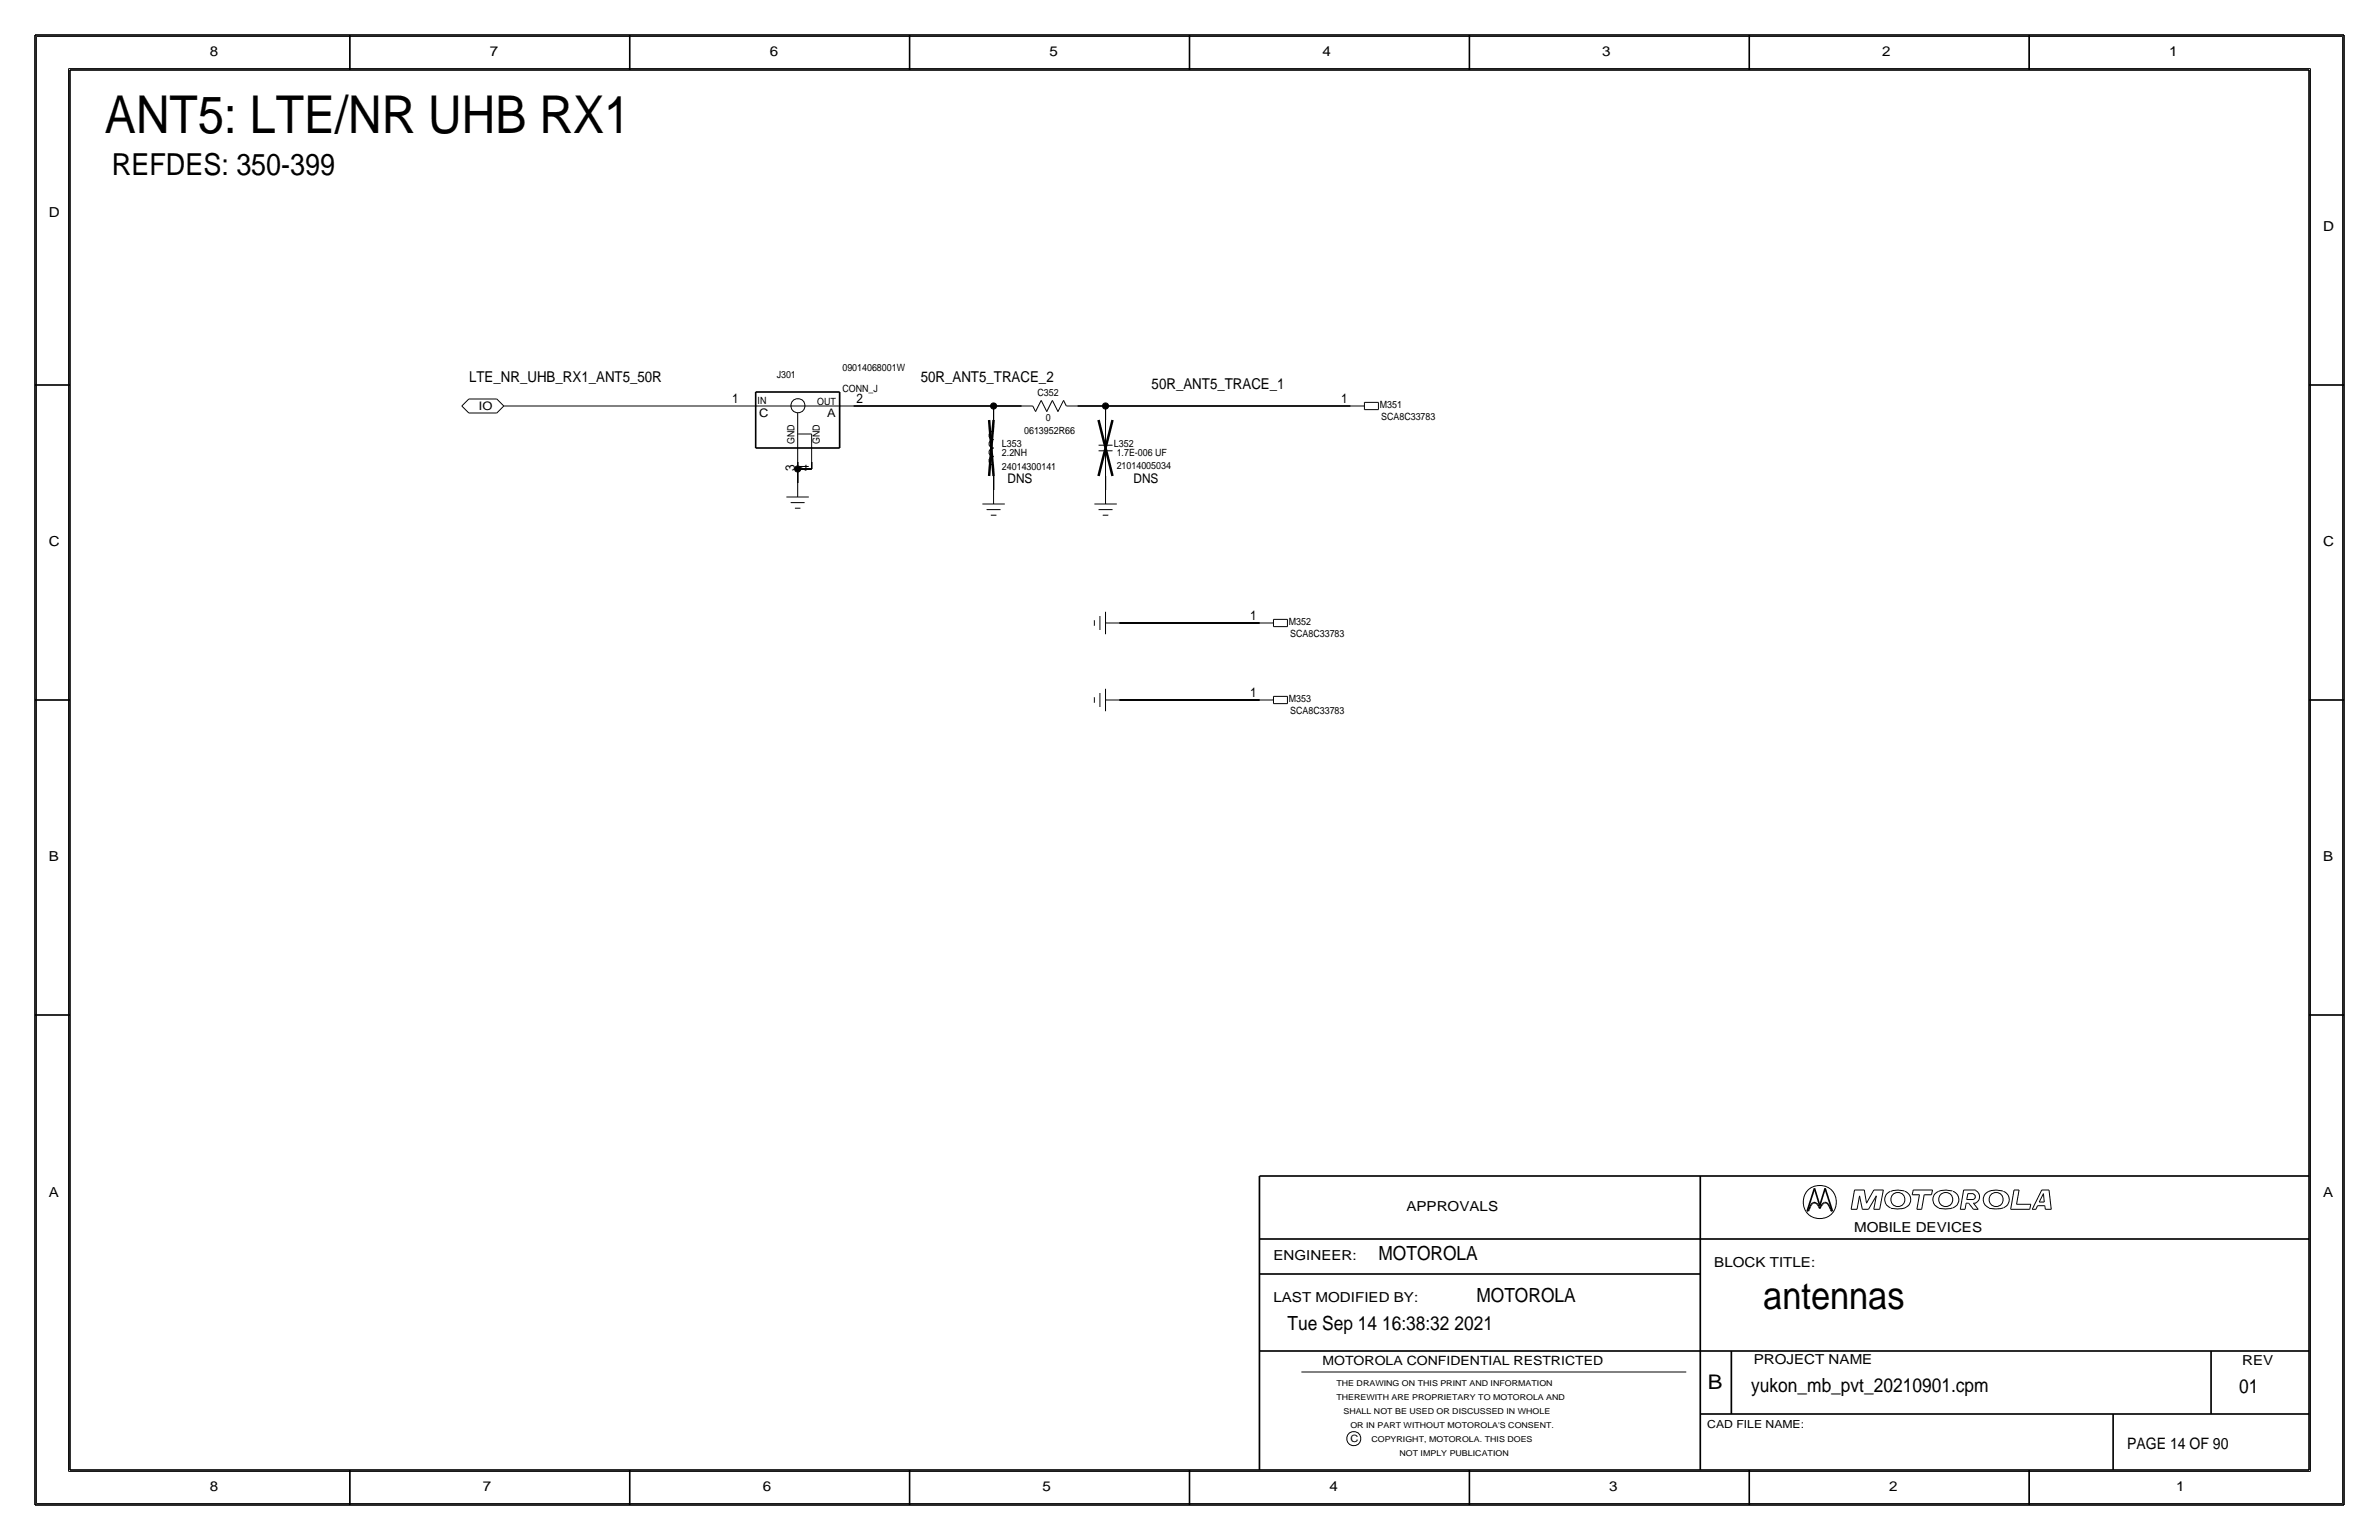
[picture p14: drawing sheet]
<svg xmlns="http://www.w3.org/2000/svg" width="432mm" height="279mm" viewBox="0 0 432 279" stroke-linecap="round" stroke-linejoin="round" font-family="sans-serif">
<defs><g id="words">
<text font-size="9.5" x="19" y="24.1">ANT5: LTE/NR UHB RX1</text>
<text font-size="7" x="320" y="237.5">antennas</text>
<text font-size="5.5" x="20.3" y="31.8">REFDES: 350-399</text>
<text font-size="3.7" x="310" y="252.1">B</text>
<g font-size="3.5">
<text x="250.2" y="228.6">MOTOROLA</text>
<text x="268" y="236.2">MOTOROLA</text>
<text x="233.7" y="241.3">Tue Sep 14 16:38:32 2021</text>
<text x="317.9" y="252.6">yukon_mb_pvt_20210901.cpm</text>
<text x="406.4" y="252.7">01</text>
</g>
<text font-size="2.9" x="386.1" y="262.9">PAGE 14 OF 90</text>
<g font-size="2.7">
<text x="85.1" y="69.3">LTE_NR_UHB_RX1_ANT5_50R</text>
<text x="167.1" y="69.3">50R_ANT5_TRACE_2</text>
<text x="209" y="70.6">50R_ANT5_TRACE_1</text>
</g>
<g font-size="2.5">
<text x="38.1" y="10.2">8</text>
<text x="88.9" y="10.2">7</text>
<text x="139.7" y="10.2">6</text>
<text x="190.5" y="10.2">5</text>
<text x="240" y="10.2">4</text>
<text x="290.8" y="10.2">3</text>
<text x="341.6" y="10.2">2</text>
<text x="393.7" y="10.2">1</text>
<text x="8.9" y="39.4">D</text>
<text x="421.6" y="41.9">D</text>
<text x="8.9" y="99.1">C</text>
<text x="421.6" y="99.1">C</text>
<text x="8.9" y="156.2">B</text>
<text x="421.6" y="156.2">B</text>
<text x="8.9" y="217.2">A</text>
<text x="255.3" y="219.7">APPROVALS</text>
<text x="421.6" y="217.2">A</text>
<text x="336.5" y="223.5">MOBILE DEVICES</text>
<text x="231.1" y="228.6">ENGINEER:</text>
<text x="311.1" y="229.9">BLOCK TITLE:</text>
<text x="231.1" y="236.2">LAST MODIFIED BY:</text>
<text x="318.3" y="247.5">PROJECT NAME</text>
<text x="407" y="247.6">REV</text>
<text x="38.1" y="270.5">8</text>
<text x="87.6" y="270.5">7</text>
<text x="138.4" y="270.5">6</text>
<text x="189.2" y="270.5">5</text>
<text x="241.3" y="270.5">4</text>
<text x="292.1" y="270.5">3</text>
<text x="342.9" y="270.5">2</text>
<text x="395" y="270.5">1</text>
</g>
<g font-size="2.4">
<text x="132.9" y="73.2">1</text>
<text x="155.4" y="73.2">2</text>
<text x="243.4" y="73.2">1</text>
<text x="144.3" y="85.5" transform="rotate(-90 144.3 85.5)">3</text>
<text x="146.8" y="85.5" transform="rotate(-90 146.8 85.5)">4</text>
<text x="182.9" y="87.6">DNS</text>
<text x="205.7" y="87.6">DNS</text>
<text x="226.9" y="112.5">1</text>
<text x="226.9" y="126.5">1</text>
</g>
<text font-size="2.3" x="240" y="247.6">MOTOROLA CONFIDENTIAL RESTRICTED</text>
<g font-size="2.1">
<text x="86.9" y="74.4">IO</text>
<text x="137.8" y="75.7">C</text>
<text x="150.2" y="75.7">A</text>
</g>
<text font-size="2" x="309.9" y="259.1">CAD FILE NAME:</text>
<g font-size="1.8">
<text x="141" y="68.6">J301</text>
<text x="152.9" y="71.1">CONN_J</text>
<text x="152.9" y="67.3">09014068001W</text>
<text x="188.3" y="71.9">C352</text>
<text x="137.5" y="73.4">IN</text>
<text x="148.3" y="73.4">OUT</text>
<text x="189.8" y="76.3">0</text>
<text x="250.4" y="74.1">M351</text>
<text x="250.7" y="76.2">SCA8C33783</text>
<text x="144.2" y="80.6" transform="rotate(-90 144.2 80.6)">GND</text>
<text x="148.8" y="80.6" transform="rotate(-90 148.8 80.6)">GND</text>
<text x="181.9" y="81.1">L353</text>
<text x="181.9" y="82.8">2.2NH</text>
<text x="185.9" y="78.7">0613952R66</text>
<text x="202.2" y="81.1">L352</text>
<text x="202.7" y="82.8">1.7E-006 UF</text>
<text x="181.9" y="85.3">24014300141</text>
<text x="202.7" y="85.1">21014005034</text>
<text x="233.9" y="113.4">M352</text>
<text x="234.2" y="115.6">SCA8C33783</text>
<text x="233.9" y="127.4">M353</text>
<text x="234.2" y="129.5">SCA8C33783</text>
<text x="245.1" y="261.6">C</text>
</g>
<g font-size="1.5">
<text x="242.6" y="251.5">THE DRAWING ON THIS PRINT AND INFORMATION</text>
<text x="242.6" y="254">THEREWITH ARE PROPRIETARY TO MOTOROLA AND</text>
<text x="243.8" y="256.5">SHALL NOT BE USED OR DISCUSSED IN WHOLE</text>
<text x="245.1" y="259.1">OR IN PART WITHOUT MOTOROLA'S CONSENT.</text>
<text x="248.9" y="261.6">COPYRIGHT, MOTOROLA. THIS DOES</text>
<text x="254" y="264.2">NOT IMPLY PUBLICATION</text>
</g>
</g></defs>
<!-- layer: Nets -->
<g fill="none" stroke="#000" stroke-width=".18">
<path d="M92.7 73.7h41.9zM154.9 73.7h25.4zM180.3 73.7h5.1zM180.3 73.7v2.5zM195.6 73.7h5.1zM200.7 73.7v2.5zM200.7 73.7h44.4zM144.8 85.1v2.5zM144.8 83.8v1.3zM144.8 85.1h2.5zM147.3 83.8v1.3zM180.3 86.4v2.5z"/>
<path d="M200.7 86.4v2.5zM203.2 113h25.4zM203.2 127h25.4z"/>
</g>
<g fill="#000" stroke="#000" stroke-width=".18">
<circle cx="180.3" cy="73.7" r=".56"/>
<circle cx="200.7" cy="73.7" r=".56"/>
<circle cx="144.8" cy="85.1" r=".56"/>
</g>
<!-- layer: Components -->
<g fill="none" stroke="#000" stroke-width=".18">
<path d="M83.8 73.7l1.3 1.2zM85.1 72.4l-1.3 1.3zM85.1 74.9h5.1zM85.1 72.4h5.1zM90.2 72.4l1.2 1.3zM91.4 73.7h1.3zM91.4 73.7l-1.2 1.2zM134.6 73.7h20.3zM144.8 74.9v8.9zM144.8 78.7h2.5zM147.3 78.7v5.1zM180.3 76.2v2z"/>
<path d="M180.3 78.3a.74 .74 0 0 0-.8 .7 .74 .74 0 0 0 .8 .8M180.3 79.8a.74 .74 0 0 0-.8 .7 .74 .74 0 0 0 .8 .8M185.4 73.7h2.1zM187.5 73.7l.5 1zM189 72.6l-1 2.1zM189 72.6l1 2.1zM191 72.6l1 2.1zM191 72.6l-1 2.1zM193 72.6l-1 2.1zM193 72.6l.5 1.1zM193.5 73.7h2.1zM200.7 76.2v4.6z"/>
<path d="M245.1 73.7h2.5zM247.6 73v1.3zM247.6 73h2.6zM247.7 74.3h2.5zM250.2 73v1.3zM142.7 90.2h4.1zM143.5 91.2h2.5zM144.3 92.2h1zM144.8 87.6v2.6zM178.3 91.4h4.1zM179.1 92.5h2.5zM179.8 93.5h1z"/>
<path d="M180.3 84.3v2.1zM180.3 88.9v2.5zM180.3 81.3a.74 .74 0 0 0-.8 .8 .74 .74 0 0 0 .8 .7M180.3 82.9a.74 .74 0 0 0-.8 .7 .74 .74 0 0 0 .8 .7M198.6 91.4h4.1zM199.4 81.8h2.5zM199.4 80.8h2.5zM199.4 92.5h2.5zM200.2 93.5h1zM200.7 81.8v4.6zM200.7 88.9v2.5zM198.6 112.5v1z"/>
<path d="M199.6 111.8v2.5zM200.7 113h2.5zM200.7 111v4.1zM228.6 113h2.5zM231.1 112.4v1.3zM231.1 112.4h2.6zM231.1 113.7h2.6zM233.7 112.4v1.3zM198.6 126.5v1zM199.6 125.7v2.6zM200.7 127h2.5zM200.7 125v4z"/>
<path d="M228.6 127h2.5zM231.1 126.3v1.4zM231.1 126.3h2.6zM231.1 127.7h2.6zM233.7 126.3v1.4z"/>
<circle cx="144.8" cy="73.6" r="1.28"/>
</g>
<path d="M137.2 71.1v10.2zM137.2 71.1h15.2zM152.4 71.1v10.2zM137.2 81.3h15.2z" fill="none" stroke="#000" stroke-width=".3"/>
<path d="M179.5 76.2l.8 10.2zM180.3 76.2l-.8 10.2zM199.4 76.2l2.5 10.2zM201.9 76.2l-2.5 10.2z" fill="none" stroke="#000" stroke-width=".45"/>
<!-- layer: Page Border and Title Block -->
<g fill="none" stroke="#000" stroke-width=".3">
<path d="M6.3 6.4v266.7zM6.4 6.4h419zM12.7 12.7h406.4zM12.7 12.7v254zM63.5 6.4v6.3zM114.3 6.4v6.3zM165.1 6.4v6.3zM215.9 6.3v6.4zM266.7 6.4v6.3zM317.5 6.4v6.3zM368.3 6.4v6.3zM419.1 12.7v254z"/>
<path d="M425.4 6.4v266.7zM6.3 69.8h6.4zM419.1 69.8h6.3zM6.3 127h6.4zM419.1 127h6.3zM6.3 184.1h6.4zM419.1 184.1h6.3zM228.6 213.4v53.3zM228.6 213.4h190.5zM308.6 213.4v53.3zM328 219.7h.2zM328.4 219.4l-.2 .3z"/>
<path d="M328.6 218.8l-.2 .6zM328.8 218.5l-.2 .3zM329 218.3l.2-.1zM329 218.3l-.2 .2zM329.2 218.2h.2zM329.3 215.6l-1.3 4.1zM329.3 215.6l1 3.1zM329.4 218.2l.2 .1zM329.6 218.3l.3 .2zM329.9 218.5l.2 .3zM330.1 218.8l.2 .5zM330.5 218.8l-.2 .5z"/>
<path d="M330.8 218.5l-.3 .3zM331 218.3l-.2 .2zM331 218.3l.2-.1zM331.2 218.2h.2zM331.3 215.6l1.3 4.1zM331.3 215.6l-1 3.1zM331.4 218.2l.2 .1zM331.6 218.3l.2 .2zM331.8 218.5l.2 .3zM332 218.8l.3 .6zM332.3 219.4l.1 .3zM332.4 219.7h.2z"/>
<path d="M228.6 231.1h80zM228.6 224.8h190.5zM228.6 245.1h190.5zM308.6 256.5h110.5zM314.2 245.1v11.4zM383.5 256.5v10.2zM401.3 245.1v11.4zM6.4 273h419zM12.7 266.7h406.4zM63.5 266.7v6.4zM114.3 266.7v6.4zM165.1 266.7v6.4z"/>
<path d="M215.9 266.7v6.3zM266.7 266.7v6.4zM317.5 266.7v6.4zM368.3 266.7v6.4z"/>
</g>
<g fill="none" stroke="#000" stroke-width=".18">
<path d="M6.6 6.6h418.6zM6.6 6.6v266.2zM12.4 12.4v254.6zM12.4 12.4h407zM419.4 12.4v254.6zM425.2 6.6v266.2zM336 219.4h1.1zM336.6 215.9h1.8zM336.6 215.9l-.6 3.5zM337.5 217l-.4 2.4zM337.5 217l.5 2.4zM338 219.4h1.1z"/>
<path d="M338.4 215.9l.4 2.4zM340.1 219.4h1.1zM340.1 215.9h1.7zM340.1 215.9l-1.3 2.4zM340.6 217l-1.5 2.4zM340.6 217l-.5 2.4zM341.8 215.9l-.6 3.5zM343.1 216.2a1.6 1.6 0 0 0-1 1.5 1.6 1.6 0 0 0 1.1 1.5M345.7 216.1h-.2a4 4 0 0 0-2.3 .1M345.7 216.2a1.59 1.59 0 0 1 1.1 1.5 1.59 1.59 0 0 1-1.1 1.5 5.1 5.1 0 0 1-2.5 0M347.1 216.8h1.3zM347.3 215.9l-.2 .9z"/>
<path d="M347.3 215.9h3.5zM347.9 219.4h.9zM348.4 216.8l-.5 2.6zM349.2 216.8l-.4 2.6zM349.2 216.8h1.4zM350.8 215.9l-.2 .9zM354.4 216.1a3.1 3.1 0 0 0-3.3 .7 1.62 1.62 0 0 0 .8 2.4M354.4 219.2a5.1 5.1 0 0 1-2.5 0M354.5 216.2a1.59 1.59 0 0 1 1 1.5 1.59 1.59 0 0 1-1 1.5M355.8 219.4h.9zM356.4 215.9h2.2zM356.4 215.9l-.6 3.5z"/>
<path d="M356.9 218.3l-.2 1.1zM356.9 218.3h.4zM357 217.6h1.2zM357.2 216.6l-.2 1zM357.2 216.6h1zM357.3 218.3l.9 1.1zM358.1 216.7a.5 .5 0 0 1 .4 .4 .5 .5 0 0 1-.4 .5M358.2 218.3l.9 1.1zM358.2 218.3h.4zM358.2 219.4h.9zM358.5 216a1.24 1.24 0 0 1 .8 1.1 1.24 1.24 0 0 1-.8 1.2M363.5 216.1a3.1 3.1 0 0 0-3.3 .7 1.62 1.62 0 0 0 .8 2.4"/>
<path d="M363.6 219.2a5.1 5.1 0 0 1-2.6 0M363.6 216.2a1.59 1.59 0 0 1 1.1 1.5 1.59 1.59 0 0 1-1.1 1.5M364.9 219.4h3.5zM365.6 215.9l-.7 3.5zM365.6 215.9h.9zM366 218.5h2.6zM366.5 215.9l-.5 2.6zM368.6 218.5l-.2 .9zM368.9 219.4h.6zM369.8 218.7h1.3zM369.8 218.7l-.3 .7zM370.1 218.1h.9z"/>
<path d="M370.6 215.9l-1.7 3.5zM370.6 215.9h1.3zM370.9 216.6l-.8 1.5zM370.9 216.6l.1 1.5zM371.1 218.7l.1 .7zM371.2 219.4h1.1zM371.9 215.9l.4 3.5zM236.2 248.9h69.9zM6.6 272.8h418.6zM12.4 267h407z"/>
<circle cx="330.3" cy="218.1" r="3"/>
<circle cx="344.5" cy="217.6" r="1.28"/>
<circle cx="353.2" cy="217.6" r="1.28"/>
<circle cx="362.3" cy="217.6" r="1.28"/>
<circle cx="245.7" cy="261" r="1.28"/>
</g>
<use href="#words"/>
</svg>
